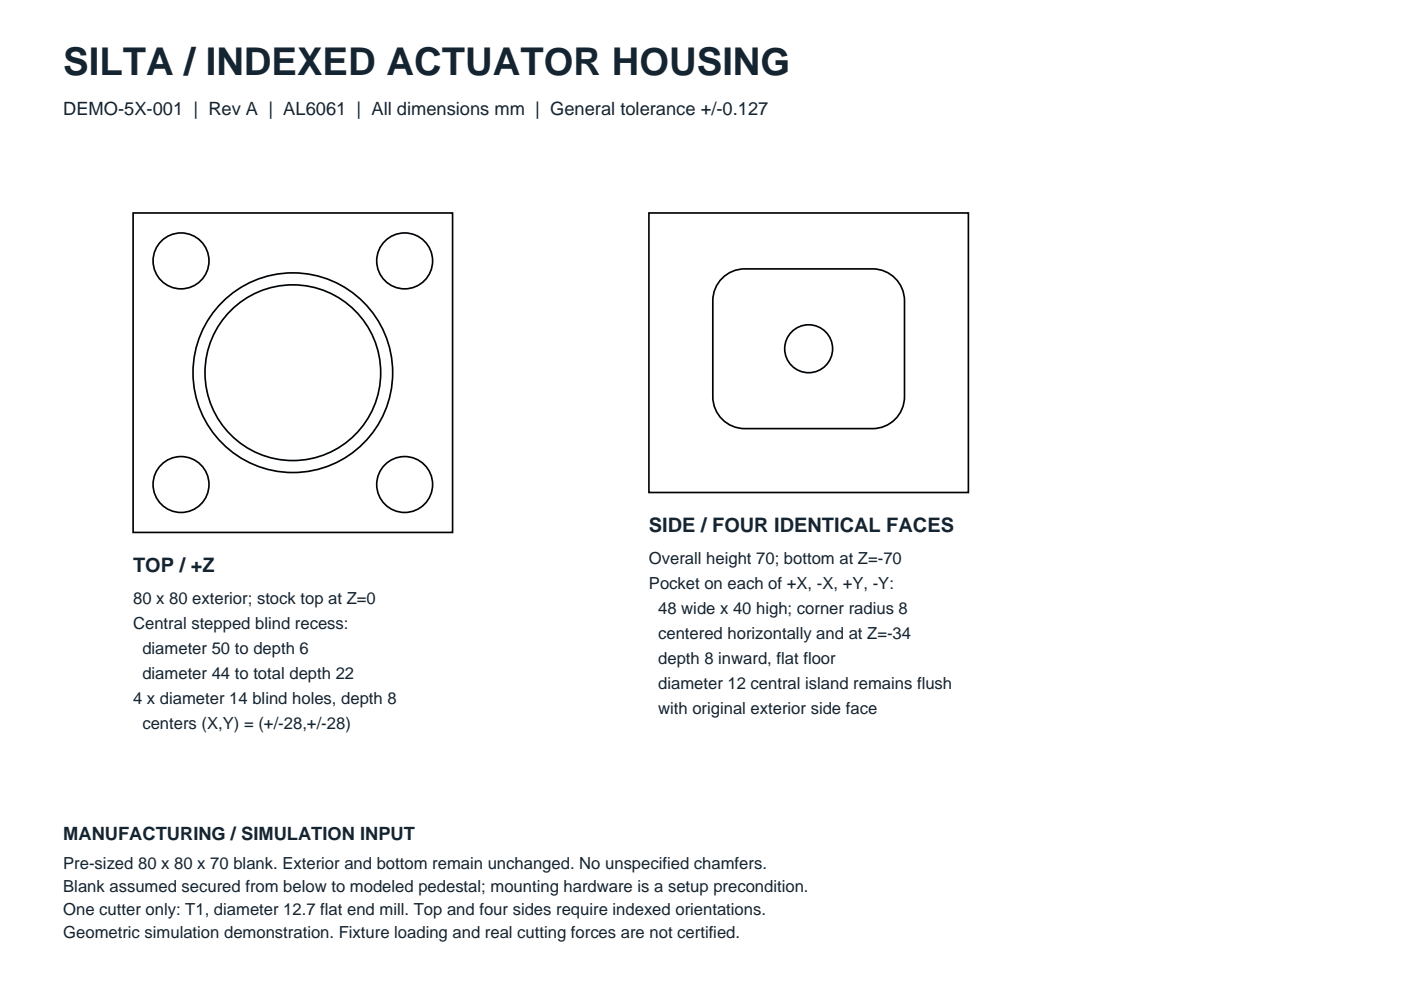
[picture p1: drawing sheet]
<svg xmlns="http://www.w3.org/2000/svg" width="297mm" height="210mm" viewBox="0 0 297 210" stroke-linecap="round" stroke-linejoin="round" font-family="sans-serif">
<defs><g id="words">
<text font-size="8.1" fill="#142431" x="13.4" y="15.9">SILTA / INDEXED ACTUATOR HOUSING</text>
<g font-size="4.2" fill="#142431">
<text x="137.6" y="112.9">SIDE / FOUR IDENTICAL FACES</text>
<text x="28.2" y="121.4">TOP / +Z</text>
</g>
<g font-size="3.9" fill="#142431">
<text x="13.4" y="24.3">DEMO-5X-001 | Rev A | AL6061 | All dimensions mm | General tolerance +/-0.127</text>
<text x="13.4" y="178.2">MANUFACTURING / SIMULATION INPUT</text>
</g>
<g font-size="3.5" fill="#142431">
<text x="137.6" y="119.6">Overall height 70; bottom at Z=-70</text>
<text x="137.6" y="124.9">Pocket on each of +X, -X, +Y, -Y:</text>
<text x="28.2" y="128.1">80 x 80 exterior; stock top at Z=0</text>
<text x="139.5" y="130.2">48 wide x 40 high; corner radius 8</text>
<text x="28.2" y="133.3">Central stepped blind recess:</text>
<text x="139.5" y="135.5">centered horizontally and at Z=-34</text>
<text x="30.2" y="138.6">diameter 50 to depth 6</text>
<text x="30.2" y="143.9">diameter 44 to total depth 22</text>
<text x="139.5" y="140.8">depth 8 inward, flat floor</text>
<text x="28.2" y="149.2">4 x diameter 14 blind holes, depth 8</text>
<text x="139.5" y="146.1">diameter 12 central island remains flush</text>
<text x="30.2" y="154.5">centers (X,Y) = (+/-28,+/-28)</text>
<text x="139.5" y="151.3">with original exterior side face</text>
<text x="13.4" y="184.2">Pre-sized 80 x 80 x 70 blank. Exterior and bottom remain unchanged. No unspecified chamfers.</text>
<text x="13.4" y="189.1">Blank assumed secured from below to modeled pedestal; mounting hardware is a setup precondition.</text>
<text x="13.4" y="194">One cutter only: T1, diameter 12.7 flat end mill. Top and four sides require indexed orientations.</text>
<text x="13.4" y="199">Geometric simulation demonstration. Fixture loading and real cutting forces are not certified.</text>
</g>
</g></defs>
<g fill="none" stroke="#000" stroke-width=".35">
<path d="M28.2 45.2h67.8v67.7h-67.8zM137.6 45.2h67.7v59.2h-67.7zM152.8 59.3a6.8 6.8 0 0 1 5.1-2.3h27.1a6.8 6.8 0 0 1 6.8 6.8v20.3a6.8 6.8 0 0 1-6.8 6.8h-27.1a6.8 6.8 0 0 1-6.8-6.8v-20.3a6.7 6.7 0 0 1 1.7-4.5z"/>
<circle cx="38.4" cy="55.3" r="5.9"/>
<circle cx="85.8" cy="55.3" r="5.9"/>
<circle cx="62.1" cy="79" r="21.2"/>
<circle cx="62.1" cy="79" r="18.6"/>
<circle cx="171.4" cy="73.9" r="5.1"/>
<circle cx="38.4" cy="102.7" r="5.9"/>
<circle cx="85.8" cy="102.7" r="5.9"/>
</g>
<use href="#words"/>
</svg>
